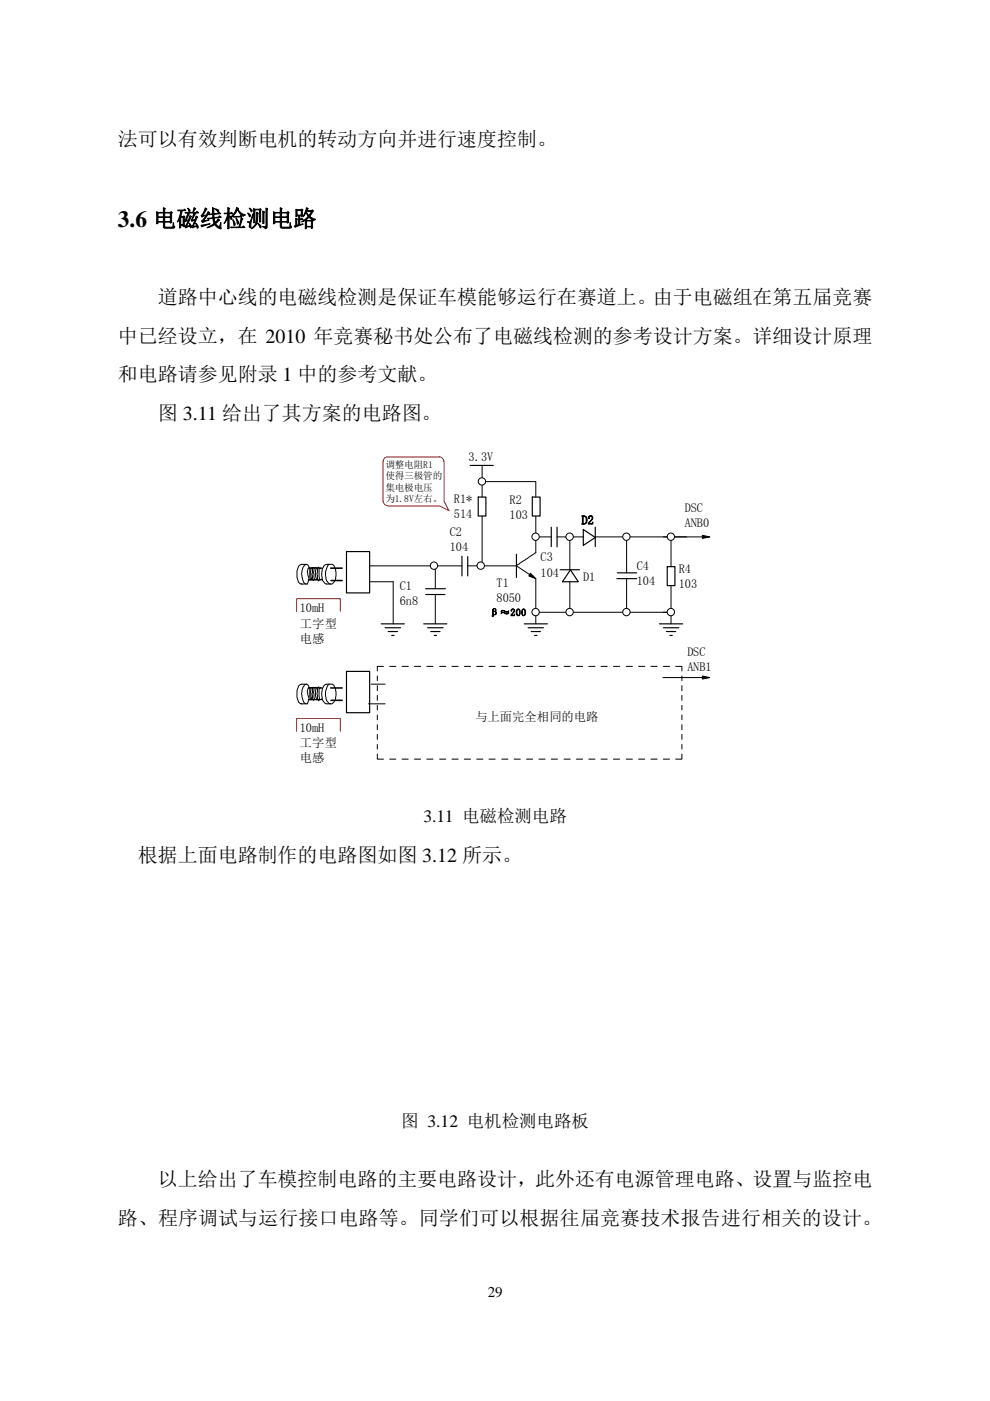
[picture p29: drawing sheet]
<svg xmlns="http://www.w3.org/2000/svg" width="210mm" height="297mm" viewBox="0 0 210 297" stroke-linecap="round" stroke-linejoin="round" font-family="sans-serif">
<defs><g id="words">
<text font-size="4.9" x="25" y="48">3.6 电磁线检测电路</text>
<g font-size="4.2">
<text x="25" y="31.1">法可以有效判断电机的转动方向并进行速度控制。</text>
<text x="33.5" y="64.4">道路中心线的电磁线检测是保证车模能够运行在赛道上。由于电磁组在第五届竞赛</text>
<text x="25" y="72.6">中已经设立，在 2010 年竞赛秘书处公布了电磁线检测的参考设计方案。详细设计原理</text>
<text x="25" y="80.9">和电路请参见附录 1 中的参考文献。</text>
<text x="33.5" y="89.1">图 3.11 给出了其方案的电路图。</text>
<text x="29.3" y="182.7">根据上面电路制作的电路图如图 3.12 所示。</text>
<text x="33.5" y="251.5">以上给出了车模控制电路的主要电路设计，此外还有电源管理电路、设置与监控电</text>
<text x="25" y="259.7">路、程序调试与运行接口电路等。同学们可以根据往届竞赛技术报告进行相关的设计。</text>
</g>
<g font-size="3.7">
<text x="89.8" y="174.2">3.11 电磁检测电路</text>
<text x="85.1" y="238.9">图 3.12 电机检测电路板</text>
</g>
<text font-size="3.2" x="103.4" y="275.1">29</text>
<g font-size="2.6">
<text x="99.4" y="97.8">3.3V</text>
<text x="96.3" y="106.6">R1*</text>
<text x="108.1" y="106.8">R2</text>
<text x="95.4" y="113.5">C2</text>
<text x="96.3" y="109.8">514</text>
<text x="108.1" y="110">103</text>
<text x="123.3" y="111.2">D2</text>
<text x="145.3" y="108.6">DSC</text>
<text x="145.3" y="111.8">ANB0</text>
<text x="95.4" y="116.7">104</text>
<text x="114.6" y="119">C3</text>
<text x="84.8" y="125.1">C1</text>
<text x="105.3" y="124.4">T1</text>
<text x="114.6" y="122.2">104</text>
<text x="123.7" y="123.1">D1</text>
<text x="135" y="120.9">C4</text>
<text x="135" y="124.1">104</text>
<text x="144" y="121.5">R4</text>
<text x="144" y="124.7">103</text>
<text x="63.6" y="129.9">10mH</text>
<text x="84.8" y="128.3">6n8</text>
<text x="105.3" y="127.6">8050</text>
<text x="63.6" y="133.1">工字型</text>
<text x="63.6" y="136.2">电感</text>
<text x="145.8" y="139">DSC</text>
<text x="145.8" y="142.2">ANB1</text>
<text x="63.6" y="155.3">10mH</text>
<text x="100.9" y="152.9">与上面完全相同的电路</text>
<text x="63.6" y="158.5">工字型</text>
<text x="63.6" y="161.6">电感</text>
</g>
<text font-size="2.1" x="103.8" y="130.6">β≈200</text>
<g font-size="2">
<text x="81.8" y="99.1">调整电阻R1</text>
<text x="81.8" y="101.6">使得三极管的</text>
<text x="81.8" y="104.1">集电极电压</text>
<text x="81.8" y="106.5">为1.8V左右。</text>
</g>
</g></defs>
<g fill="none" stroke="#000" stroke-width=".25">
<path d="M99.7 98.7h4.9M73.5 116.9h4.9v8.8h-4.9zM98 117.9v4.2M99.2 118v4.1M101.4 105.4h1.7v4h-1.7zM109.5 117.5v4.9M112.9 105.4h1.7v4h-1.7zM116.9 111.8v4.1M118.2 111.8v4.2M126.2 113.9l-2.5-1.6v3.3l2.5-1.6M126.3 111.8v4.1M80.9 132.3h4.9"/>
<path d="M81.7 133.1h3.3M82.3 133.9h2M83.1 134.7h.5M89.9 132.3h4.9M90.3 126h4.1M90.3 124.8h4.2M90.7 133.1h3.3M91.4 133.9h1.9M92.1 134.7h.5M111.2 132.3h4.9M112 133.1h3.3M112.7 133.9h1.9"/>
<path d="M113.4 134.7h.5M118.8 120.8h4.1M120.9 120.9l-1.6 2.4h3.4l-1.7-2.4M130.9 122.7h4.1M130.9 121.5h4.1M139.9 132.3h4.9M140.7 133.1h3.3M141.4 133.9h1.9M141.5 120.1h1.7v4.1h-1.7zM142.1 134.7h.5"/>
</g>
<g fill="none" stroke="#000" stroke-width=".21">
<path d="M102.3 98.7v6.7M78.4 120h19.6M92.3 120v4.8M99.2 120h10.3M102.2 102.1h11.4v3.3M102.3 109.4v10.6M109.5 120l3.9 2.5M113.6 109.4v7.8l-4.1 2.8M113.6 113.8h3.3M118.2 113.8h5.5M120.9 113.8v7M126.3 113.8h23.9"/>
<path d="M132.9 113.8v7.7M142.3 113.8v6.3M78.4 123.3h5v9M92.3 126v6.3M113.6 129.8h28.7M113.6 122.7v9.6M120.9 123.3v6.5M132.9 122.7v7.1M142.3 124.2v8.1"/>
</g>
<path d="M149 113.5l1.5 .3-1.5 .4zM112.5 121.5l1.1 1.2-1.4-.6z" fill="#000" stroke="#000" stroke-width=".21"/>
<g fill="#fff" stroke="#000" stroke-width=".21">
<circle cx="102.2" cy="102.1" r=".78"/>
<circle cx="92" cy="119.9" r=".78"/>
<circle cx="113.6" cy="113.8" r=".78"/>
<circle cx="120.8" cy="113.8" r=".78"/>
<circle cx="132.9" cy="113.8" r=".78"/>
<circle cx="132.9" cy="129.8" r=".78"/>
<circle cx="120.8" cy="129.8" r=".78"/>
<circle cx="113.6" cy="129.8" r=".78"/>
<circle cx="102" cy="119.9" r=".78"/>
</g>
<path d="M140.7 129.8h1.6" fill="none" stroke="#000" stroke-width=".21"/>
<g fill="#fff" stroke="#000" stroke-width=".21">
<circle cx="142.3" cy="113.8" r=".78"/>
<circle cx="142.3" cy="129.8" r=".78"/>
</g>
<g fill="none" stroke="#000" stroke-width=".21">
<path d="M65 119.7h-.2a1.46 1.46 0 0 0-1.8 1.7 2.95 2.95 0 0 0 .6 2.3l.5 .1M65 119.7l-.5 .1a3.3 3.3 0 0 0 .2 3.9l.5 .1 .2-.9M65.1 119.7l.6 .8M69.9 119.7h-.3a1.1 1.1 0 0 0-1.2 .8l-.2 1.2a2.41 2.41 0 0 0 .8 2l1.1 .1a1.79 1.79 0 0 1-1.1-1.7v-.6a3.3 3.3 0 0 1 .8-1.8h.3M70.2 119.7a1.15 1.15 0 0 1 1 1.4 3.1 3.1 0 0 1-.8 2.7h-.2M63.9 123.8h1M65.4 120.5h2.9M65.4 122.9h2.9M65.6 120.4a1.2 1.2 0 0 0-.3 1.5l.3 1 .2 .1 .1-.2M66 120.4l-.3 .2v1.7l.3 .7 .2-.2M66.4 120.5l-.2-.2a2.41 2.41 0 0 0-.1 2.4l.3 .2M66.7 120.4l-.3-.1-.1 .2-.1 1.2 .2 1.3 .2 .1"/>
<path d="M67.1 120.4l-.3-.1a2.97 2.97 0 0 0 0 2.6h.2M67.4 120.5l-.2-.2-.1 .2-.2 .8a2.37 2.37 0 0 0 .3 1.7l.1-.1M67.7 120.4l-.1-.2-.2 .2-.2 1.2 .2 1.3 .2 .3 .1-.2M68.1 120.5v-.1a.72 .72 0 0 0-.4 1.1v1.3l.2 .1 .3-.1M63.9 149.2h1M65 145.1h-.2a1.46 1.46 0 0 0-1.8 1.7 2.95 2.95 0 0 0 .6 2.3l.5 .1M65 145.1a.71 .71 0 0 0-.7 .5l-.1 .3a3.6 3.6 0 0 0 .5 3.2l.5 .1 .2-.9M65.1 145.1l.6 .8M65.4 145.9h2.9M65.4 148.3h2.9M65.6 145.8a1.2 1.2 0 0 0-.3 1.5l.3 1 .2 .1 .1-.2M66 145.8l-.3 .2v1.8l.3 .6 .2-.2"/>
<path d="M66.4 145.9l-.2-.2a2.41 2.41 0 0 0-.1 2.4l.3 .2M66.7 145.8l-.3-.1-.1 .2-.1 1.2 .2 1.3 .2 .1M67.1 145.8l-.3-.1a2.97 2.97 0 0 0 0 2.6h.2M67.4 145.9l-.2-.2-.1 .2-.2 .8a2.37 2.37 0 0 0 .3 1.7l.1-.1M67.7 145.8l-.1-.2-.2 .2-.2 1.2 .2 1.3 .2 .3 .1-.2M68.1 145.9v-.1a.72 .72 0 0 0-.4 1.1v1.3l.2 .1 .3-.1M69.9 145.1h-.3a1.1 1.1 0 0 0-1.2 .8l-.2 1.2a1.98 1.98 0 0 0 1 2.1h.9a1.79 1.79 0 0 1-1.1-1.7v-.6a3.3 3.3 0 0 1 .8-1.8h.3M70.2 145.1a1.15 1.15 0 0 1 1 1.4 3.1 3.1 0 0 1-.8 2.7h-.2M78.1 149.2h3.6M78.7 145.1h3M80 143.3v1M80 145.4v1.1"/>
<path d="M80 147.4v1.1M80 149.6v.9M80 151.6v1M80 153.6v1.1M80 155.7v1.1M80 157.8v1M80 159.9v1.1h1.3M81.3 141.3h-1.3v1M82.7 141.3h1.3M85.3 141.3h1.3M87.9 141.3h1.3M90.5 141.3h1.3"/>
<path d="M93.2 141.3h1.4M95.9 141.3h1.3M98.5 141.3h1.3M101.1 141.3h1.3M103.7 141.3h1.3M106.4 141.3h1.3M109.1 141.3h1.3M111.7 141.3h1.3M114.3 141.3h1.3M116.9 141.3h1.3M119.6 141.3h1.3M122.3 141.3h1.3"/>
<path d="M124.9 141.3h1.3M127.5 141.3h1.3M130.1 141.3h1.3M132.8 141.3h1.3M135.4 141.3h1.4M138.1 141.3h1.3M140.6 143.7h9.6M140.7 141.3h1.3M143.3 141.3h1.3v1M144.6 159.9v1.1h-1.3M144.6 143.3v1M144.6 145.4v1.1"/>
<path d="M144.6 147.4v1.1M144.6 149.6v.9M144.6 151.6v1M144.6 153.6v1.1M144.6 155.7v1.1M144.6 157.8v1M82.7 161h1.3M85.3 161h1.3M87.9 161h1.3M90.5 161h1.3M93.2 161h1.4M95.9 161h1.3"/>
<path d="M98.5 161h1.3M101.1 161h1.3M103.7 161h1.3M106.4 161h1.3M109.1 161h1.3M111.7 161h1.3M114.3 161h1.3M116.9 161h1.3M119.6 161h1.3M122.3 161h1.3M124.9 161h1.3M127.5 161h1.3"/>
<path d="M130.1 161h1.3M132.8 161h1.3M135.4 161h1.4M138.1 161h1.3M140.7 161h1.3"/>
</g>
<path d="M70.1 120.5h2.5M70.2 123.1h2.4M70.1 145.9h2.5M70.2 148.5h2.4" fill="none" stroke="#000" stroke-width=".33"/>
<path d="M94.1 97.9a.97 .97 0 0 0-.9-1h-10.9a.98 .98 0 0 0-1 1v8.4M94.2 97.9v8.4l1 2-2-1h-10.9M81.3 106.3a.97 .97 0 0 0 1 .9M62.9 129.6v-2.7h9.3v2.7M62.9 155v-2.7h9.3v2.7" fill="none" stroke="#f00" stroke-width=".21"/>
<path d="M73.5 142.3h4.9v8.8h-4.9z" fill="none" stroke="#000" stroke-width=".25"/>
<path d="M149 143.3l1.5 .4-1.5 .3z" fill="#000" stroke="#000" stroke-width=".21"/>
<use href="#words"/>
</svg>
